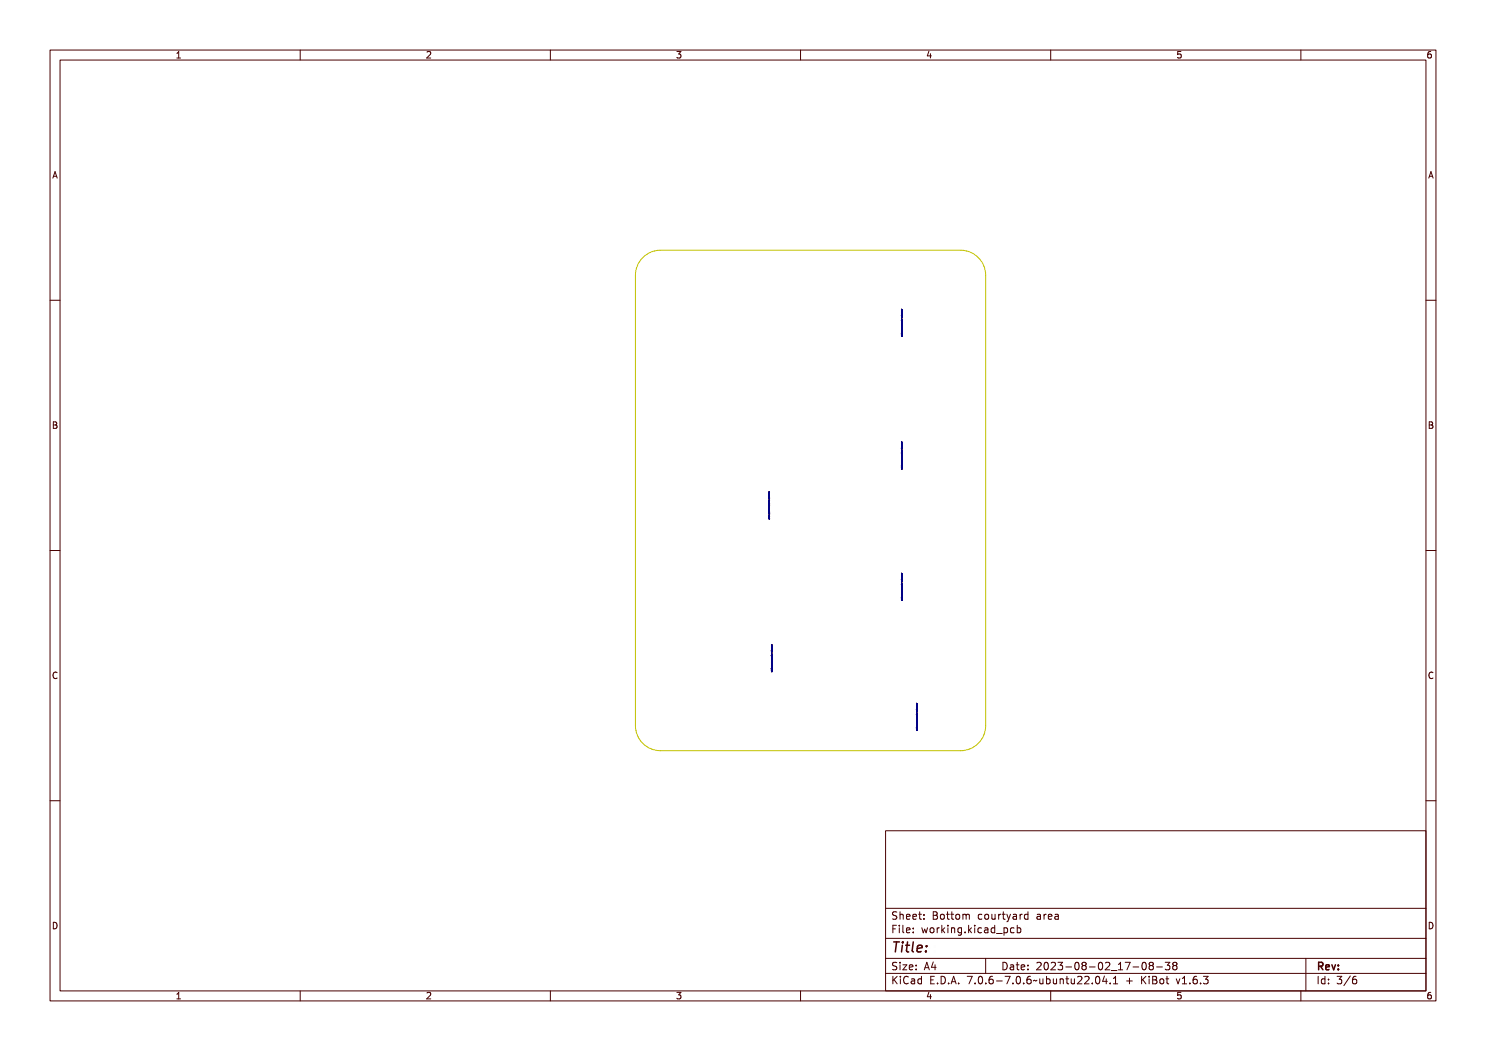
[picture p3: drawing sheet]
<svg xmlns="http://www.w3.org/2000/svg" width="297mm" height="210mm" viewBox="0 0 297 210" stroke-linecap="round" stroke-linejoin="round" font-family="sans-serif">
<defs><g id="words">
<text font-size="2.7" fill="#480000" x="178" y="190.3">Title:</text>
<g font-size="2" fill="#480000">
<text x="178" y="183.7">Sheet: Bottom courtyard area</text>
<text x="178" y="186.5">File: working.kicad_pcb</text>
<text x="178" y="193.9">Size: A4</text>
<text x="178" y="196.6">KiCad E.D.A. 7.0.6-7.0.6~ubuntu22.04.1 + KiBot v1.6.3</text>
<text x="200" y="193.9">Date: 2023-08-02_17-08-38</text>
<text x="263" y="196.6">Id: 3/6</text>
<text x="263" y="193.9">Rev:</text>
</g>
<g font-size="1.7" fill="#480000">
<text x="35" y="11.7">1</text>
<text x="85" y="11.7">2</text>
<text x="135" y="11.7">3</text>
<text x="185" y="11.7">4</text>
<text x="235" y="11.7">5</text>
<text x="285" y="11.7">6</text>
<text x="10.5" y="35.7">A</text>
<text x="285.5" y="35.7">A</text>
<text x="10.5" y="85.6">B</text>
<text x="285.5" y="85.6">B</text>
<text x="10.5" y="135.7">C</text>
<text x="285.5" y="135.7">C</text>
<text x="10.5" y="185.6">D</text>
<text x="285.5" y="185.6">D</text>
<text x="35" y="199.7">1</text>
<text x="85" y="199.7">2</text>
<text x="135" y="199.7">3</text>
<text x="185" y="199.7">4</text>
<text x="235" y="199.7">5</text>
<text x="285" y="199.7">6</text>
</g>
</g></defs>
<path d="M128.8 51.2a5 5 0 0 1 3.2-1.2h60a5 5 0 0 1 5 5v90a5 5 0 0 1-5 5h-60a5 5 0 0 1-5-5v-90a5 5 0 0 1 1.8-3.8z" fill="none" stroke="#c2c200" stroke-width=".2"/>
<g fill="none" stroke="#000084" stroke-width=".2">
<path d="M180.2 63.1h.1M180.2 66.6h.1M180.2 67h.1M180.2 64h.1M180.2 66.9h.1M180.2 63v.1M180.2 63h.1M180.2 66.8h.1M180.2 65.3h.1zM180.2 64.7l.1 .1zM180.2 64.3h.1M180.2 63.5h.1z"/>
<path d="M180.2 63.4h.1zM180.2 61.8l.1 .1zM180.2 67.2l.1 .1zM180.2 66l.1 .1zM180.2 65.9l.1 .1zM180.2 65.7l.1 .1zM180.2 63.6l.1 .1zM180.2 61.9h.1M180.2 62h.1M180.2 62.3h.1M180.2 62.4h.1M180.2 62.5h.1"/>
<path d="M180.2 62.7v.1M180.2 63.8h.1M180.2 64.2h.1M180.2 64.4h.1M180.2 64.6h.1M180.2 64.7v.1M180.2 64.8h.1M180.2 64.9h.1M180.2 65.1h.1M180.2 65.3h.1M180.2 65.4h.1M180.2 65.5h.1"/>
<path d="M180.2 65.8h.1M180.2 65.9v.1M180.2 66.1h.1M180.2 66.2h.1M180.2 66.4h.1M180.2 66.9v.1M180.2 67.1h.1M180.2 67.2h.1M180.2 66.8l.1 .1M180.2 66.8v.1M180.2 66.7h.1M180.2 66.5h.1"/>
<path d="M180.2 66h.1M180.2 65.8v.1M180.2 65.6h.1l-.1 .1M180.2 65.1l.1 .1M180.2 65h.1M180.2 64.9v.1M180.2 64.6v.1M180.2 64.1h.1M180.2 63.9h.1M180.2 63.5h.1l-.1 .1M180.2 63.4l.1 .1M180.2 63.4h.1"/>
<path d="M180.2 63.2h.1M180.2 62.9h.1M180.2 62.8h.1M180.2 62.6h.1M180.2 62.2h.1M180.2 61.8h.1M180.2 66.2l.1 .1zM180.2 65.9h.1M180.2 64.7h.1M180.2 63.7h.1M180.2 62.8l.1 .1M180.2 62.7h.1"/>
<path d="M180.2 66.2h.1zM180.2 63.6h.1M180.2 67.1v.1M180.2 64v.1M180.2 64.5l.1 .1zM180.2 62.3v.1M180.3 64.6h.1M180.2 66.9l.1 .1zM180.2 66.8h.1zM180.2 66.6l.1 .1zM180.2 64.2l.1 .1zM180.2 64.1l.1 .1z"/>
<path d="M180.2 63.1l.1 .1zM180.2 63l.1 .1zM180.2 62h.1zM180.2 66.5l.1 .1zM180.2 64l.1 .1zM180.2 62.9l.1 .1zM180.2 66.8l.1 .1zM180.3 65.6h.1M180.3 65.5h.1M180.2 65.1l.1 .1zM180.2 64.3l.1 .1zM180.2 63.9l.1 .1z"/>
<path d="M180.2 63.2l.1 .1zM180.2 62.7l.1 .1zM180.2 62.5l.1 .1zM180.2 62.3l.1 .1zM180.2 62.1l.1 .1zM180.2 63.5v.1M180.2 65.6v.1M180.3 65.4h.1M180.3 65.2h.1M180.2 65l.1 .1zM180.3 64.8h.1M180.3 64.4h.1"/>
<path d="M180.3 62.4h.1M180.3 62.2h.1M180.3 61.9h.1M180.3 66.6h.1M180.3 64.1h.1M180.3 63h.1M180.2 67l.1 .1zM180.3 67h.1M180.3 66.9h.1M180.3 64.2h.1M180.3 63.8h.1M180.3 66.5h.1"/>
<path d="M180.3 65.8h.1M180.3 65.3h.1M180.3 65.3h-.1M180.3 65.1h-.1M180.3 64.9h.1M180.3 64.7h.1M180.3 64.7l-.1 .1M180.3 64.3h.1M180.3 64.3h-.1M180.3 62.9h.1M180.3 62.4l-.1 .1M180.3 62.2l-.1 .1"/>
<path d="M180.3 62h-.1M180.3 67.1h.1M180.3 66.8h.1M180.3 65h.1M180.3 64v.1M180.3 63.2h.1M180.3 63.1h.1M180.3 62.6h.1M180.3 66h.1M180.3 65.1h.1M180.3 64h.1M180.3 63.9h-.1"/>
<path d="M180.3 62.8h.1M180.3 62.5h.1M180.3 62.3h.1M180.3 62h.1M180.3 62.1v.1M180.3 62.5v.1M180.3 62.7v.1M180.3 62.8v.1M180.3 63v.1M180.3 63.9h.1M180.3 64.7v.1M180.3 64.8v.1"/>
<path d="M180.3 66.4h.1M180.3 66.7h.1M180.3 66.9v.1M180.3 66.8h-.1M180.3 64.9v.1M180.3 62.9v.1M180.3 62.1h.1M180.3 66.2h.1M180.3 61.7h.1M180.3 67.2h.1M180.3 65.9h.1M180.3 66v.1"/>
<path d="M180.3 66.1h.1M153.7 99.6h.1M153.7 99.5h.1M153.7 99.9h.1zM153.7 98.3l.1 .1zM153.7 98.4h.1M153.7 98.5h.1M153.7 98.8h.1M153.7 98.9h.1M153.7 99h.1M153.7 99.2v.1M153.7 99.5v.1"/>
<path d="M153.7 100h.1l-.1 .1M153.7 99.9h.1M153.7 99.7h.1M153.7 99.4h.1M153.7 99.3h.1M153.7 99.1h.1M153.7 98.7h.1M153.7 98.3h.1M153.7 99.3v.1M153.7 99.2h.1M153.7 98.8v.1M153.7 98.7v.1"/>
<path d="M153.7 98.3v.1M153.7 100h.1M153.7 99.6l.1 .1zM153.7 99.5l.1 .1zM153.7 98.5h.1zM153.7 99.4l.1 .1zM153.7 99.7l.1 .1zM153.7 99.2l.1 .1zM153.7 99l.1 .1zM153.7 98.8l.1 .1zM153.7 98.6l.1 .1zM153.8 98.9h.1"/>
<path d="M153.8 98.7h.1M153.8 98.4h.1M153.8 99.5h.1M153.7 98.9v.1M153.8 98.9v.1M153.8 98.5h.1M153.8 99.7h.1M153.8 99.6h.1M153.8 99.1h.1M153.8 99.3h.1M153.8 99.2h.1M153.8 99h.1"/>
<path d="M153.8 98.7v.1M153.8 98.8v.1M153.8 98.8h.1M153.8 98.3v.1M153.8 98.6v.1M153.8 99v.1M153.8 99.2v.1M153.8 99.4h.1M153.8 99.5v.1M153.8 99.4v.1M153.8 98.6h.1M153.8 98.2h.1"/>
<path d="M180.2 90.5h.1M180.2 93.5h.1M180.2 89.5v.1M180.2 93.1h.1M180.2 93.4h.1M180.2 89.5h.1M180.2 93.3h.1M180.2 91.9l.1-.1zM180.2 91.2l.1 .1zM180.2 90.8h.1M180.2 90h.1zM180.2 89.9h.1z"/>
<path d="M180.2 89.6h.1M180.2 88.3l.1 .1zM180.2 93.7l.1 .1zM180.2 92.5l.1 .1zM180.2 92.4l.1 .1zM180.2 92.2l.1 .1zM180.2 90.1l.1 .1zM180.2 88.4h.1M180.2 88.5h.1M180.2 88.8h.1M180.2 88.9h.1M180.2 89h.1"/>
<path d="M180.2 89.2v.1M180.2 90.3h.1M180.2 90.7h.1M180.2 90.9h.1M180.2 91.1h.1M180.2 91.2v.1M180.2 91.3h.1M180.2 91.4h.1M180.2 91.6h.1M180.2 91.8h.1M180.2 91.9h.1M180.2 92h.1"/>
<path d="M180.2 92.3h.1M180.2 92.6h.1M180.2 92.7h.1M180.2 92.9h.1M180.2 93.4v.1M180.2 93.6h.1M180.2 93.7h.1M180.2 93.3l.1 .1M180.2 93.2h.1M180.2 93h.1M180.2 92.1h.1l-.1 .1M180.2 91.7h.1"/>
<path d="M180.2 91.5h.1M180.2 90.6h.1M180.2 90.4h.1M180.2 90h.1l-.1 .1M180.2 89.7h.1M180.2 89.4h.1M180.2 89.3h.1M180.2 89.1h.1M180.2 88.7h.1M180.2 88.3h.1M180.2 92.7l.1 .1zM180.2 93.5v.1"/>
<path d="M180.2 92.4h.1M180.2 91.6v.1M180.2 91.2h.1M180.2 90.2h.1M180.2 89.3l.1 .1M180.2 89.2h.1M180.2 88.7v.1M180.2 88.3v.1M180.2 92.7h.1zM180.2 90.1h.1M180.2 93.6v.1M180.2 90.5v.1"/>
<path d="M180.2 91l.1 .1zM180.2 88.8v.1M180.3 91.1h.1M180.2 93.4l.1 .1zM180.2 93.3h.1zM180.2 93.1l.1 .1zM180.2 90.7l.1 .1zM180.2 90.6l.1 .1zM180.2 89.6l.1 .1zM180.2 89.5l.1 .1zM180.2 88.5h.1zM180.2 93l.1 .1z"/>
<path d="M180.2 90.5l.1 .1zM180.2 89.4l.1 .1zM180.2 93.3l.1 .1zM180.3 92.1h.1M180.3 92h.1M180.2 91.6l.1 .1zM180.2 90.8l.1 .1zM180.2 90.4l.1 .1zM180.2 89.7l.1 .1zM180.2 89.2l.1 .1zM180.2 89l.1 .1zM180.2 88.8l.1 .1z"/>
<path d="M180.2 88.6l.1 .1zM180.2 90v.1M180.2 92.1v.1M180.3 91.9h.1M180.3 91.7h.1M180.2 91.5l.1 .1zM180.3 91.3h.1M180.3 90.9h.1M180.3 88.9h.1M180.3 88.7h.1M180.3 88.4h.1M180.3 93.1h.1"/>
<path d="M180.3 90.6h.1M180.3 89.5h.1M180.2 93.5l.1 .1zM180.2 92.5h.1M180.3 93.5h.1M180.3 93.4h.1M180.3 90.3h.1M180.3 89.3h.1M180.3 93h.1M180.3 92.3h.1M180.3 91.8h-.1M180.3 91.6l-.1 .1"/>
<path d="M180.3 91.4h.1M180.3 91.2l-.1 .1M180.3 90.8h-.1M180.3 89.4h.1M180.3 88.9l-.1 .1M180.3 88.7l-.1 .1M180.3 88.5h.1M180.3 88.5h-.1M180.3 93.6h.1M180.3 93.3h.1M180.3 92.4h.1M180.3 91.5h.1"/>
<path d="M180.3 91.2h.1M180.3 90.5v.1M180.3 89.7h.1M180.3 89.6h.1M180.3 89.1h.1M180.3 93.5v.1M180.3 92.5h.1M180.3 91.8h.1M180.3 91.6v.1M180.3 91.6h.1M180.3 90.8h.1M180.3 90.5h.1"/>
<path d="M180.3 90.4h.1M180.3 89.2h.1M180.3 89h.1M180.3 88.8h.1M180.3 88.7v.1M180.3 88.3v.1M180.3 88.6v.1M180.3 89v.1M180.3 89.2v.1M180.3 89.3v.1M180.3 89.5v.1M180.3 90.7h.1"/>
<path d="M180.3 91.2v.1M180.3 91.3v.1M180.3 92.9h.1M180.3 93.2h.1M180.3 93.4v.1M180.3 93.3l-.1 .1M180.3 88.6h.1M180.3 92.7h.1M180.3 88.2h.1M180.3 93.7h.1M180.3 92.5v.1M180.3 92.6h.1"/>
<path d="M180.3 92.5h-.1M180.3 93.6v.1M180.3 91.1h-.1M180.3 89.9h-.1l.1 .1M153.7 103.5h.1M153.7 100.5h.1M153.7 103.1h.1M153.7 103.4h.1M153.7 103.3h.1M153.7 101.8h.1zM153.7 101.2l.1 .1zM153.7 100.8h.1"/>
<path d="M153.7 100h.1zM153.7 103.7l.1 .1zM153.7 102.5l.1 .1zM153.7 102.4l.1 .1zM153.7 102.2l.1 .1zM153.7 100.1l.1 .1zM153.7 100.3h.1M153.7 100.7h.1M153.7 100.9h.1M153.7 101.1h.1M153.7 101.2v.1M153.7 101.3h.1"/>
<path d="M153.7 101.4h.1M153.7 101.6h.1M153.7 101.8h.1M153.7 101.9h.1M153.7 102h.1M153.7 102.3h.1M153.7 102.6h.1M153.7 102.7h.1M153.7 102.9h.1M153.7 103.4v.1M153.7 103.6h.1M153.7 103.7h.1"/>
<path d="M153.7 103.3l.1 .1M153.7 103.3v.1M153.7 103.2h.1M153.7 103h.1M153.7 102.3v.1M153.7 102.1h.1l-.1 .1M153.7 101.6l.1 .1M153.7 101.5h.1M153.7 100.6h.1M153.7 100.4h.1M153.7 102.7l.1 .1zM153.7 101.2h.1"/>
<path d="M153.7 100.2h.1M153.7 102.7h.1zM153.7 100.1h.1M153.7 103.6v.1M153.7 102.4h.1M153.7 101l.1 .1zM153.7 101.3l.1 .1M153.8 101.1h.1M153.7 102.5v.1M153.7 103.4l.1 .1zM153.7 103.3h.1zM153.7 103.1l.1 .1z"/>
<path d="M153.7 100.7l.1 .1zM153.7 100.6l.1 .1zM153.7 103l.1 .1zM153.7 100.5l.1 .1zM153.7 103.3l.1 .1zM153.8 102.1h.1M153.8 102h.1M153.7 101.6l.1 .1zM153.7 100.8l.1 .1zM153.7 100.4l.1 .1zM153.7 100v.1M153.7 102.1v.1"/>
<path d="M153.8 101.9h.1M153.8 101.7h.1M153.7 101.5l.1 .1zM153.8 101.3h.1M153.8 100.9h.1M153.8 103.1h.1M153.8 100.6h.1M153.7 103.5l.1 .1zM153.8 103.5h.1M153.8 103.4h.1M153.8 102.3h.1M153.8 102.4h-.1"/>
<path d="M153.8 101.8h.1M153.8 101.6h.1M153.8 101.4h-.1M153.8 101.4h.1M153.8 101.2h.1M153.8 100.8h.1M153.8 103.6h.1M153.8 103.3h.1M153.8 101.5h.1M153.8 100.5v.1M153.8 103.5v.1M153.8 103h.1"/>
<path d="M153.8 102.5h-.1M153.8 100.4h.1M153.8 100.5h.1M153.8 100.3h.1M153.8 100.7h.1M153.8 101.2v.1M153.8 103.2h.1M153.8 103.4v.1M153.8 103.3h-.1M153.8 101.4v.1M153.8 103.7h.1M153.8 102.7h.1"/>
<path d="M153.8 102.5v.1M153.8 102.5h.1M153.8 103.6v.1M153.8 102.6h.1M153.8 102.4h.1M153.8 102.3v.1M180.2 119.7h.1M180.2 115.8h.1M180.2 116.8h.1M180.2 119.6h.1M180.2 119.3v.1M180.2 119.3h.1"/>
<path d="M180.2 119.5h.1M180.2 118.1h.1zM180.2 117.5h.1zM180.2 117h.1M180.2 116.3h.1zM180.2 116.2h.1zM180.2 115.9h.1M180.2 114.5l.1 .1zM180.2 120h.1zM180.2 118.8h.1zM180.2 118.7h.1zM180.2 118.5l.1 .1z"/>
<path d="M180.2 116.4h.1zM180.2 114.6h.1M180.2 114.7h.1M180.2 115h.1M180.2 115.1h.1M180.2 115.2h.1M180.2 115.5v.1M180.2 116.5v.1M180.2 116.9v.1M180.2 117v.1M180.2 117.2h.1M180.2 117.4h.1"/>
<path d="M180.2 117.5h.1M180.2 117.6h.1M180.2 117.7h.1M180.2 117.9h.1M180.2 118v.1M180.2 118.1v.1M180.2 118.2v.1M180.2 118.6h.1M180.2 118.7h.1M180.2 118.8h.1M180.2 118.9h.1M180.2 119.1h.1"/>
<path d="M180.2 119.8h.1M180.2 119.9v.1M180.2 119.4h.1M180.2 119.2h.1M180.2 118.3l.1 .1h-.1M180.2 118.3h.1M180.2 118.2h.1M180.2 118.1h.1M180.2 117.9l.1 .1M180.2 117.8h.1M180.2 117.5v.1M180.2 117.1h.1"/>
<path d="M180.2 116.9h.1M180.2 116.7h.1M180.2 116.6h.1M180.2 116.2l.1 .1h-.1M180.2 116.2h.1M180.2 116.1h.1M180.2 116h.1M180.2 115.7h.1M180.2 115.6h.1M180.2 115.5h.1M180.2 115.3h.1M180.2 115.2v.1"/>
<path d="M180.2 114.9h.1M180.2 114.7v.1M180.2 119l.1 .1zM180.2 119.9h.1M180.2 118.8v.1M180.2 118h.1M180.2 117.8v.1M180.2 117.1v.1M180.2 116.5h.1M180.2 114.6v.1M180.2 114.5h.1M180.2 118.9h.1z"/>
<path d="M180.2 118.5h.1M180.2 116.4h.1M180.2 117.3h.1zM180.2 120h.1M180.2 114.8h.1M180.3 117.3h.1M180.2 118.5v.1M180.2 119.7h.1zM180.2 119.5h.1zM180.2 119.4h.1zM180.2 117h.1zM180.2 116.9h.1z"/>
<path d="M180.2 115.9h.1zM180.2 115.8h.1zM180.2 114.7l.1 .1zM180.2 119.3h.1zM180.2 116.8h.1zM180.2 115.7h.1zM180.2 119.6h.1zM180.3 118.4h.1M180.3 118.3h.1M180.2 117.9h.1zM180.2 117.1h.1zM180.2 116.7h.1z"/>
<path d="M180.2 115.9l.1 .1zM180.2 115.5h.1zM180.2 115.2l.1 .1zM180.2 115.1h.1zM180.2 114.8l.1 .1zM180.2 116.3h.1M180.2 118.3v.1M180.3 118.2h.1M180.3 118h.1M180.2 117.8h.1zM180.3 117.6h.1M180.3 117.2h.1"/>
<path d="M180.3 115.1h.1M180.3 114.9h.1M180.3 114.6h.1M180.3 119.4h.1M180.3 116.9h.1M180.3 115.8h.1M180.3 115.2h.1M180.3 115h.1M180.3 114.7h.1M180.2 119.8h.1zM180.2 118.5l.1 .1M180.3 119.8h.1"/>
<path d="M180.3 119.7h.1M180.3 117h.1M180.3 116.6h.1M180.3 115.5h.1M180.3 118l-.1 .1M180.3 117.8h.1M180.3 117.8l-.1 .1M180.3 117.5h-.1M180.3 117l-.1 .1M180.3 115h-.1M180.3 114.7l-.1 .1M180.3 119.5h.1"/>
<path d="M180.3 117.4h.1M180.3 116h.1M180.3 115.3h.1M180.3 114.6v.1M180.3 118.6h.1M180.3 119.3h.1M180.3 118.8h.1M180.3 118.1h.1M180.3 117.9h-.1M180.3 117.8v.1M180.3 117.5h.1M180.3 117.1h.1"/>
<path d="M180.3 116.8h.1M180.3 116.5h.1M180.3 115.7h.1M180.3 114.8h.1M180.3 114.8v.1M180.3 115.6h.1M180.3 115.9h.1M180.3 116.5v.1M180.3 116.6v.1M180.3 116.9v.1M180.3 117v.1M180.3 117.7h.1"/>
<path d="M180.3 117.7v.1M180.3 117.9h.1M180.3 118v.1M180.3 118.1v.1M180.3 118.2v.1M180.3 119.1v.1M180.3 119.2h.1M180.3 119.3v.1M180.3 119.6h-.1M180.3 119.2v.1M180.3 115.9v.1M180.3 115.2v.1"/>
<path d="M180.3 114.7v.1M180.3 118.9h.1M180.3 114.5h.1M180.3 120h.1M180.3 118.7h.1M180.3 119h.1M180.3 118.8v.1M180.3 117.1v.1M180.3 119.9v.1M180.3 118.9v.1M180.3 119.9h.1M180.3 114.6h-.1"/>
<path d="M154.2 134h.1M154.2 130.1h.1M154.2 131h.1M154.2 133.6h.1M154.2 133.9h.1M154.2 130h.1M154.2 133.8h.1M154.2 132.3h.1zM154.2 131.7l.1 .1zM154.2 131.3h.1M154.2 130.5h.1zM154.2 130.4h.1z"/>
<path d="M154.2 128.8l.1 .1zM154.2 134.2l.1 .1zM154.2 133l.1 .1zM154.2 132.9l.1 .1zM154.2 132.7l.1 .1zM154.2 130.6l.1 .1zM154.2 128.9h.1M154.2 129h.1M154.2 129.3h.1M154.2 129.4h.1M154.2 129.5h.1M154.2 129.7v.1"/>
<path d="M154.2 130v.1M154.2 130.8h.1M154.2 131.2h.1M154.2 131.4h.1M154.2 131.6h.1M154.2 131.7v.1M154.2 131.8h.1M154.2 131.9h.1M154.2 132.1h.1M154.2 132.3h.1M154.2 132.4h.1M154.2 132.5h.1"/>
<path d="M154.2 132.8h.1M154.2 132.9v.1M154.2 133.1h.1M154.2 133.2h.1M154.2 133.4h.1M154.2 133.9v.1M154.2 134.1h.1M154.2 134.2h.1M154.2 133.8l.1 .1M154.2 133.8v.1M154.2 133.7h.1M154.2 133.5h.1"/>
<path d="M154.2 133h.1M154.2 132.6h.1l-.1 .1M154.2 132.1v.1M154.2 132h.1M154.2 131.9v.1M154.2 131.6v.1M154.2 131.1h.1M154.2 130.9h.1M154.2 130.5h.1l-.1 .1M154.2 130.4h.1M154.2 130.2h.1M154.2 129.9h.1"/>
<path d="M154.2 129.8h.1M154.2 129.6h.1M154.2 129.2h.1M154.2 128.8h.1M154.2 133.2l.1 .1zM154.2 132.2h.1M154.2 131.7h.1M154.2 130.7h.1M154.2 130.4v.1M154.2 129.8v.1M154.2 129.7h.1M154.2 133.2h.1z"/>
<path d="M154.2 130.6h.1M154.2 134.1v.1M154.2 132.9h.1M154.2 131.5l.1 .1zM154.2 130.5h.1M154.3 131.6h.1M154.2 133.9l.1 .1zM154.2 133.8h.1zM154.2 133.6l.1 .1zM154.2 131.2l.1 .1zM154.2 131.1l.1 .1zM154.2 130.1l.1 .1z"/>
<path d="M154.2 130l.1 .1zM154.2 129h.1zM154.2 133.5l.1 .1zM154.2 131l.1 .1zM154.2 129.9l.1 .1zM154.2 133.8l.1 .1zM154.3 132.6h.1M154.3 132.5h.1M154.2 132.1l.1 .1zM154.2 131.3l.1 .1zM154.2 130.9l.1 .1zM154.2 130.2l.1 .1z"/>
<path d="M154.2 129.7l.1 .1zM154.2 129.5l.1 .1zM154.2 129.3l.1 .1zM154.2 129.1l.1 .1zM154.2 130.5v.1M154.2 132.6v.1M154.3 132.4h.1M154.3 132.2h.1M154.2 132l.1 .1zM154.3 131.8h.1M154.3 131.4h.1M154.3 129.4h.1"/>
<path d="M154.3 129.2h.1M154.3 128.9h.1M154.3 133.6h.1M154.3 131.1h.1M154.3 130h.1M154.2 134l.1 .1zM154.2 129.4v.1M154.2 129.2v.1M154.3 133.9h.1M154.3 132.3h.1M154.3 132.1h.1M154.3 131.9h.1"/>
<path d="M154.3 131.7h.1M154.3 131.3h.1M154.3 129.4v.1M154.3 129h.1M154.3 130.1h.1M154.3 132.8h.1M154.3 134.1h.1M154.3 133.8h.1M154.3 132.9h.1M154.3 132h.1M154.3 131v.1M154.3 130.2h.1"/>
<path d="M154.3 129.6h.1M154.3 133.5h.1M154.3 133h-.1M154.3 131.2h.1M154.3 130.9h.1M154.3 130.8h.1M154.3 129.9h.1M154.3 129.8h.1M154.3 129.7h.1M154.3 129.5h.1M154.3 129.3h.1M154.3 129.1v.1"/>
<path d="M154.3 129.5v.1M154.3 129.7v.1M154.3 129.8l-.1 .1M154.3 130v.1M154.3 131h.1M154.3 131.7v.1M154.3 131.8h-.1M154.3 131.9v.1M154.3 133.4h-.1M154.3 133.7h.1M154.3 133.9v.1M154.3 133.8h-.1"/>
<path d="M154.3 133.7v.1M154.3 131.6v.1M154.3 129.9v.1M154.3 129.1h.1M154.3 128.7h.1M154.3 134.2h.1M154.3 133h.1M154.3 133.1h.1M154.3 133.2h.1M154.3 132.8v.1M183.2 145.7h.1M183.2 141.8h.1"/>
<path d="M183.2 145.3v.1M183.2 145.6h.1M183.2 145.3h.1M183.2 142.8h.1M183.2 142.7h.1M183.2 142.7v.1M183.2 145.5h.1M183.2 144.1h.1zM183.2 143.5h.1zM183.2 143h.1M183.2 142.3h.1zM183.2 142.2h.1z"/>
<path d="M183.2 141.9h.1M183.2 140.5l.1 .1zM183.2 146h.1zM183.2 144.8h.1zM183.2 144.7h.1zM183.2 144.5l.1 .1zM183.2 142.4h.1zM183.2 140.6h.1M183.2 140.7h.1M183.2 141h.1M183.2 141.1h.1M183.2 141.2h.1"/>
<path d="M183.2 141.5v.1M183.2 142.5v.1M183.2 142.9v.1M183.2 143v.1M183.2 143.2h.1M183.2 143.4h.1M183.2 143.5h.1M183.2 143.6h.1M183.2 143.7h.1M183.2 143.9h.1M183.2 144v.1M183.2 144.1v.1"/>
<path d="M183.2 144.2v.1M183.2 144.6h.1M183.2 144.7h.1M183.2 144.8h.1M183.2 144.9h.1M183.2 145.1h.1M183.2 145.8h.1M183.2 145.9h.1M183.2 145.9v.1M183.2 145.4h.1M183.2 145.2h.1M183.2 144.3l.1 .1h-.1"/>
<path d="M183.2 144.3h.1M183.2 143.9v.1M183.2 142.9h.1M183.2 142.6h.1M183.2 142.2l.1 .1h-.1M183.2 142.2h.1M183.2 142.1h.1M183.2 142h.1M183.2 141.7h.1M183.2 141.6h.1M183.2 141.5h.1M183.2 141.3h.1"/>
<path d="M183.2 141.2v.1M183.2 140.9h.1M183.2 140.7v.1M183.2 145h.1zM183.2 146h.1M183.2 144.1h.1M183.2 144.2h.1M183.2 144h.1M183.2 143.8v.1M183.2 143.1h.1M183.2 142.5h.1M183.2 140.8h.1"/>
<path d="M183.2 140.5h.1M183.2 144.9h.1zM183.2 144.5h.1M183.2 142.4h.1M183.2 144.8v.1M183.2 140.6v.1M183.2 143.3h.1zM183.2 143.1v.1M183.3 143.3h.1M183.2 144.5v.1M183.2 145.7h.1zM183.2 145.5h.1z"/>
<path d="M183.2 145.4h.1zM183.2 143h.1zM183.2 142.9h.1zM183.2 141.9h.1zM183.2 141.8h.1zM183.2 140.7l.1 .1zM183.2 145.3h.1zM183.2 142.8h.1zM183.2 141.7h.1zM183.2 145.6h.1zM183.3 144.4h.1M183.3 144.3h.1"/>
<path d="M183.2 143.9h.1zM183.2 143.1h.1zM183.2 142.7h.1zM183.2 141.9l.1 .1zM183.2 141.5h.1zM183.2 141.2l.1 .1zM183.2 141.1h.1zM183.2 140.8l.1 .1zM183.2 142.3h.1M183.2 144.3v.1M183.3 144.2h.1M183.3 144h.1"/>
<path d="M183.2 143.8h.1zM183.3 143.6h.1M183.3 143.2h.1M183.3 141.1h.1M183.3 140.9h.1M183.3 140.6h.1M183.3 145.4h.1M183.3 142.9h.1M183.3 141.8h.1M183.3 141.2h.1M183.3 141h.1M183.3 140.7h.1"/>
<path d="M183.2 145.8h.1zM183.2 144.5l.1 .1M183.3 141.5h.1M183.3 145.2h.1M183.3 144.6h.1M183.3 144l-.1 .1M183.3 143.8l-.1 .1M183.3 143.7h.1M183.3 143.5h.1M183.3 143.5h-.1M183.3 143h.1M183.3 143l-.1 .1"/>
<path d="M183.3 141.7h.1M183.3 141.2l-.1 .1M183.3 141h-.1M183.3 140.7l-.1 .1M183.3 145.8h.1M183.3 145.7h.1M183.3 143.8h-.1M183.3 143.4h.1M183.3 142.8h.1M183.3 140.6v.1M183.3 144.8h.1M183.3 144.1h.1"/>
<path d="M183.3 143.9h.1M183.3 143.8v.1M183.3 142.7v.1M183.3 142.7h-.1M183.3 142.5h.1M183.3 141.3h.1M183.3 140.8h.1M183.3 141.6h.1M183.3 141.9h.1M183.3 142.5v.1M183.3 142.6v.1M183.3 142.9v.1"/>
<path d="M183.3 143v.1M183.3 143.7v.1M183.3 144v.1M183.3 144.1v.1M183.3 144.2v.1M183.3 145.1v.1M183.3 145.3v.1M183.3 145.5h.1M183.3 145.6h-.1M183.3 145.2v.1M183.3 140.8v.1M183.3 144.9h.1"/>
<path d="M183.3 142.6h.1M183.3 140.5h.1M183.3 146h.1M183.3 144.7h.1M183.3 143.1h.1M183.3 143.1v.1M183.3 144.8v.1M183.3 145.9h.1M183.3 145h.1M183.3 145.9v.1M183.3 144.9v.1"/>
<circle cx="180.2" cy="66.2" r=".06"/>
<circle cx="180.3" cy="66.2" r=".01"/>
<circle cx="180.3" cy="67.2" r=".03"/>
<circle cx="180.3" cy="67.2" r=".05"/>
<circle cx="180.3" cy="67.1" r=".03"/>
<circle cx="180.3" cy="61.8" r=".03"/>
<circle cx="180.3" cy="64.7" r=".03"/>
<circle cx="180.3" cy="66" r=".03"/>
<circle cx="180.3" cy="65.1" r=".02"/>
<circle cx="153.8" cy="98.3" r=".03"/>
<circle cx="180.2" cy="92.7" r=".06"/>
<circle cx="180.3" cy="92.7" r=".01"/>
<circle cx="180.3" cy="93.7" r=".03"/>
<circle cx="180.3" cy="93.7" r=".05"/>
<circle cx="180.3" cy="93.6" r=".03"/>
<circle cx="180.3" cy="91.2" r=".03"/>
<circle cx="180.3" cy="88.3" r=".03"/>
<circle cx="180.3" cy="92.5" r=".03"/>
<circle cx="180.3" cy="91.6" r=".02"/>
<circle cx="153.7" cy="102.7" r=".06"/>
<circle cx="153.8" cy="102.7" r=".01"/>
<circle cx="153.8" cy="103.7" r=".03"/>
<circle cx="153.8" cy="103.7" r=".05"/>
<circle cx="153.8" cy="103.6" r=".03"/>
<circle cx="153.8" cy="101.2" r=".03"/>
<circle cx="153.8" cy="102.5" r=".03"/>
<circle cx="153.8" cy="101.6" r=".02"/>
<circle cx="180.2" cy="118.9" r=".06"/>
<circle cx="180.3" cy="118.9" r=".01"/>
<circle cx="180.3" cy="119.9" r=".03"/>
<circle cx="180.3" cy="119.9" r=".05"/>
<circle cx="180.3" cy="119.8" r=".03"/>
<circle cx="180.3" cy="117.5" r=".03"/>
<circle cx="180.3" cy="114.6" r=".03"/>
<circle cx="180.3" cy="118.7" r=".03"/>
<circle cx="180.3" cy="117.8" r=".02"/>
<circle cx="154.2" cy="133.2" r=".06"/>
<circle cx="154.3" cy="133.2" r=".01"/>
<circle cx="154.3" cy="134.2" r=".03"/>
<circle cx="154.3" cy="134.2" r=".05"/>
<circle cx="154.3" cy="134.1" r=".03"/>
<circle cx="154.3" cy="128.8" r=".03"/>
<circle cx="154.3" cy="131.7" r=".03"/>
<circle cx="154.3" cy="133" r=".03"/>
<circle cx="154.3" cy="132.1" r=".02"/>
<circle cx="183.2" cy="144.9" r=".06"/>
<circle cx="183.3" cy="144.9" r=".01"/>
<circle cx="183.3" cy="145.9" r=".03"/>
<circle cx="183.3" cy="145.9" r=".05"/>
<circle cx="183.3" cy="145.8" r=".03"/>
<circle cx="183.3" cy="143.5" r=".03"/>
<circle cx="183.3" cy="140.6" r=".03"/>
<circle cx="183.3" cy="144.7" r=".03"/>
<circle cx="183.3" cy="143.8" r=".02"/>
</g>
<g fill="none" stroke="#480000" stroke-width=".2">
<path d="M10 10h277v190h-277zM12 12h273v186h-273zM60 10v2M110 10v2M160 10v2M210 10v2M260 10v2M10 60h2M285 60h2M10 110h2M285 110h2M10 160h2"/>
<path d="M285 160h2M177 166h108v32h-108zM60 198v2M110 198v2M160 198v2M177 181.5h108M177 187.5h108M177 191.5h108M177 194.5h108M178.1 195.2h.2v.6l.6-.6h.3l-.6 .6 .6 .8h-.2l-.5-.7-.2 .2v.5h-.2zM178.2 185h.9v.2h-.7v.4h.6v.2h-.6v.7h-.2zM178.3 182.4l.5-.1h.2v.2a.31 .31 0 0 0-.5-.1 .31 .31 0 0 0 0 .5 .5 .5 0 0 1 .6 .6 .5 .5 0 0 1-.8 .2l-.1-.2a.34 .34 0 0 0 .4 .1 .34 .34 0 0 0 .1-.5 .47 .47 0 0 1-.5-.2 .47 .47 0 0 1 .1-.5z"/>
<path d="M178.3 192.5l.5-.1h.2v.2a.31 .31 0 0 0-.5-.1 .31 .31 0 0 0 0 .5 .5 .5 0 0 1 .6 .6 .5 .5 0 0 1-.8 .2l-.1-.2a.34 .34 0 0 0 .4 .1 .34 .34 0 0 0 .1-.5 .47 .47 0 0 1-.5-.2 .47 .47 0 0 1 .1-.5zM179.4 182.2h.2v.6a.35 .35 0 0 1 .4-.1 .35 .35 0 0 1 .2 .4v.6h-.2v-.8h-.4v.8h-.2zM179.5 185.4h.4v.9h.4v.2h-.9v-.2h.3v-.8h-.2zM179.5 192.8h.4v.9h.4v.1h-.9v-.1h.3v-.8h-.2zM179.5 195.6h.4v.9h.4v.1h-.9v-.1h.3v-.8h-.2zM179.7 184.9h.2v.3h-.2zM179.7 192.3h.2v.3h-.2zM179.7 195.1h.2v.3h-.2zM180.6 184.9h.4v1.3l.4 .1v.2l-.5-.2v-1.2h-.3zM180.6 192.8h.8l-.6 .9h.6v.1h-.8l.6-.9h-.6zM180.7 182.8l.1-.1a.49 .49 0 0 1 .5 0 .49 .49 0 0 1 .2 .5h-.8a.42 .42 0 0 0 .3 .4 .42 .42 0 0 0 .4-.1 .47 .47 0 0 1-.4 .3 .47 .47 0 0 1-.4-.3zM180.7 195.4a.4 .4 0 0 1 .4-.3 .4 .4 0 0 1 .4 .3 .56 .56 0 0 0-.8 .4 .56 .56 0 0 0 .5 .7l.3-.1a.43 .43 0 0 1-.5 .3 .43 .43 0 0 1-.4-.4v-.6z"/>
<path d="M180.8 182.9l.4-.1 .1 .3h-.6zM181.8 195.6l.3-.1a.43 .43 0 0 1 .5 .5v.6h-.1v-.1a.38 .38 0 0 1-.5 .2 .38 .38 0 0 1-.2-.5 .38 .38 0 0 1 .4-.2h.3a.35 .35 0 0 0-.3-.4 .35 .35 0 0 0-.4 .2zM181.9 182.8l.1-.1a.49 .49 0 0 1 .5 0 .49 .49 0 0 1 .2 .5h-.8a.42 .42 0 0 0 .3 .4 .42 .42 0 0 0 .5-.1 .47 .47 0 0 1-.5 .3 .47 .47 0 0 1-.4-.3zM181.9 185.5l.1-.1a.49 .49 0 0 1 .5 0 .49 .49 0 0 1 .2 .5h-.8a.42 .42 0 0 0 .3 .4 .42 .42 0 0 0 .5-.1 .47 .47 0 0 1-.5 .3 .47 .47 0 0 1-.4-.3zM181.9 192.9l.1-.1a.49 .49 0 0 1 .5 0 .49 .49 0 0 1 .2 .5h-.8a.42 .42 0 0 0 .3 .4 .42 .42 0 0 0 .5-.1 .47 .47 0 0 1-.5 .3 .47 .47 0 0 1-.4-.3zM182 196.2l.5-.1a.31 .31 0 0 1-.2 .4 .31 .31 0 0 1-.4-.1zM182 182.9l.4-.1 .1 .3h-.6zM182 185.6l.4-.1 .1 .3h-.6zM182 193l.4-.1 .1 .3h-.6zM183 195.7l.4-.2 .2 .2v-.6h.2v1.5h-.2v-.1a.42 .42 0 0 1-.5 .1 .42 .42 0 0 1-.2-.5zM183.2 195.8l.1-.1a.4 .4 0 0 1 .3 .4 .4 .4 0 0 1-.3 .4l-.2-.2zM183.2 182.3h.2v.4h.4v.1h-.4v.7l.4 .1v.1h-.4l-.1-.1-.1-.8h-.3v-.1h.3z"/>
<path d="M183.3 185.4h.2v.3h-.2zM183.3 186.2h.2v.3h-.2zM183.3 192.8h.2v.3h-.2zM183.3 193.6h.2v.2h-.2zM184.5 182.7h.2v.3h-.2zM184.5 183.5h.2v.2h-.2zM185.2 185.4h.2l.2 .8 .1-.5h.2l.2 .5 .1-.8h.2l-.2 1.1h-.2l-.2-.7-.2 .7h-.1zM185.4 195.2h.9v.2h-.7v.4h.6v.2h-.6v.5h.7v.1h-.9zM185.7 192.4h.2l.5 1.4h-.2l-.1-.3h-.5l-.1 .3h-.2zM185.8 192.6l.2 .7h-.4zM186.6 182.3h.4a.35 .35 0 0 1 .5 .2 .35 .35 0 0 1-.3 .5 .41 .41 0 0 1 .3 .5 .41 .41 0 0 1-.5 .2h-.4zM186.8 183.1h.2a.27 .27 0 0 1 .3 .2 .27 .27 0 0 1-.3 .3h-.2z"/>
<path d="M186.8 182.5h.2a.23 .23 0 0 1 .3 .2 .23 .23 0 0 1-.3 .2h-.2zM186.8 185.6l.1-.1a.39 .39 0 0 1 .4 .4 .39 .39 0 0 1-.4 .4l-.1-.2zM186.9 196.4h.2v.2h-.2zM187.1 192.4h.2v.9h.2v.2h-.2v.3h-.2v-.3h-.6zM187.1 192.6v.7h-.4zM187.8 195.2a.76 .76 0 0 1 .9 .7 .76 .76 0 0 1-.9 .7zM188 195.4a.57 .57 0 0 1 .5 .5 .57 .57 0 0 1-.5 .6zM188 185.4h.2v.2v-.1a.29 .29 0 0 1 .3-.2 .29 .29 0 0 1 .3 .3 .37 .37 0 0 0-.5-.1 .37 .37 0 0 0-.1 .4v.6h-.2zM188 182.9l.1-.1a.39 .39 0 0 1 .4 .4 .39 .39 0 0 1-.4 .4l-.1-.2zM189.1 184.9h.1v.9l.5-.4h.2l-.4 .4 .5 .7h-.2l-.4-.6-.2 .1v.5h-.1zM189.2 182.3h.2v.4h.4v.1h-.4v.7l.4 .1v.1h-.4l-.1-.1-.1-.8h-.2v-.1h.2zM189.3 196.4h.3v.2h-.3z"/>
<path d="M190.3 185.4h.4v.9h.4v.2h-.9v-.2h.4v-.8h-.3zM190.5 182.3h.1v.4h.4v.1h-.4v.7l.4 .1v.1h-.4l-.1-.1v-.8h-.3v-.1h.3zM190.5 195.2h.3l.4 1.4h-.2l-.1-.3h-.5l-.1 .3h-.2zM190.6 184.9h.1v.3h-.1zM190.6 195.4l.2 .7h-.4zM191.4 185.4h.2v.1a.35 .35 0 0 1 .4-.1 .35 .35 0 0 1 .3 .4v.7h-.2l-.1-.9h-.3l-.1 .9h-.2zM191.6 182.9l.1-.1a.39 .39 0 0 1 .4 .4 .39 .39 0 0 1-.4 .4l-.1-.2zM191.7 196.4h.3v.2h-.3zM192.5 182.7l.6 .1 .3-.1 .1 1h-.1l-.1-.9-.2 .1v.8h-.1l-.2-.9-.1 .9h-.2zM192.7 185.5l.3-.2 .3 .2v-.1h.2v1a.53 .53 0 0 1-.8 .4v-.2a.36 .36 0 0 0 .4 .1 .36 .36 0 0 0 .2-.4l-.1 .1a.53 .53 0 0 1-.7-.3 .53 .53 0 0 1 .2-.6zM192.8 185.6l.1-.1a.39 .39 0 0 1 .4 .4 .39 .39 0 0 1-.4 .4l-.1-.2zM193.8 195.2h.9l-.5 1.4h-.2l.5-1.2h-.7z"/>
<path d="M194.1 186.2h.3v.3h-.3zM195.1 184.9h.2v.9l.4-.4h.3l-.5 .4 .5 .7h-.2l-.4-.6-.1 .1v.5h-.2zM195.2 182.8a.39 .39 0 0 1 .4-.2 .39 .39 0 0 1 .3 .3 .4 .4 0 0 0-.6 0 .4 .4 0 0 0 0 .6 .4 .4 0 0 0 .6 0 .45 .45 0 0 1-.6 .3 .45 .45 0 0 1-.3-.6zM195.3 196.4h.3v.2h-.3zM196.3 185.4h.5v.9h.3v.2h-.9v-.2h.4v-.8h-.3zM196.3 195.4a.57 .57 0 0 1 .7 0 .57 .57 0 0 1 .1 .8 .5 .5 0 0 1-.6 .5 .5 .5 0 0 1-.3-.8zM196.4 182.9l.1-.1a.39 .39 0 0 1 .4 .4 .39 .39 0 0 1-.4 .4l-.1-.2zM196.5 195.4a.61 .61 0 0 1 .4 1l-.1 .1a.61 .61 0 0 1-.4-1zM196.6 184.9h.2v.3h-.2zM197 191.5v3M197.4 182.7h.2v.8l.2 .1 .3-.2v-.7h.2v1h-.2v-.1a.35 .35 0 0 1-.4 .2 .35 .35 0 0 1-.3-.5zM197.6 185.5a.39 .39 0 0 1 .4-.2 .39 .39 0 0 1 .3 .3 .4 .4 0 0 0-.6 0 .4 .4 0 0 0 0 .6 .4 .4 0 0 0 .6 0 .45 .45 0 0 1-.6 .3 .45 .45 0 0 1-.3-.6z"/>
<path d="M197.7 196.4h.3v.2h-.3zM198.7 185.4l.2-.1a.43 .43 0 0 1 .6 .5v.7h-.2v-.2a.38 .38 0 0 1-.5 .2 .38 .38 0 0 1-.2-.5 .38 .38 0 0 1 .5-.2h.2a.35 .35 0 0 0-.3-.4 .35 .35 0 0 0-.3 .2zM198.7 195.4a.38 .38 0 0 1 .4-.3 .38 .38 0 0 1 .3 .3 .43 .43 0 0 0-.5 0 .43 .43 0 0 0-.1 .5 .46 .46 0 0 1 .7 .1 .46 .46 0 0 1-.2 .6 .46 .46 0 0 1-.7-.2zM198.8 182.7h.2v.2v-.1a.29 .29 0 0 1 .4-.2 .29 .29 0 0 1 .2 .3 .37 .37 0 0 0-.4-.1 .37 .37 0 0 0-.2 .4v.5h-.2zM198.8 186l.5-.1a.31 .31 0 0 1-.1 .4 .31 .31 0 0 1-.4-.1zM199.9 185.5l.3-.2 .3 .2v-.6h.2v1.6h-.2v-.2a.42 .42 0 0 1-.5 .1 .42 .42 0 0 1-.2-.5zM200 196h.5v.2h-.5zM200 185.6l.1-.1a.39 .39 0 0 1 .4 .4 .39 .39 0 0 1-.4 .4l-.1-.2zM200.1 182.3h.2v.4h.4v.1h-.4v.7l.4 .1v.1h-.4l-.2-.1v-.8h-.3v-.1h.3zM200.1 192.4a.76 .76 0 0 1 1 .7 .76 .76 0 0 1-1 .7zM200.3 192.6a.57 .57 0 0 1 .6 .5 .57 .57 0 0 1-.6 .6zM200.9 186.8l1.2 .1z"/>
<path d="M201 182.7h.2l.3 .8 .3-.8h.2l-.3 .7a.68 .68 0 0 1-.7 .8l.4-.5zM201 195.2h.9l-.5 1.4h-.2l.5-1.2h-.7zM201.4 192.8l.3-.1a.43 .43 0 0 1 .5 .5v.6h-.1v-.1a.38 .38 0 0 1-.5 .2 .38 .38 0 0 1-.2-.5 .38 .38 0 0 1 .4-.2h.3a.35 .35 0 0 0-.3-.4 .35 .35 0 0 0-.4 .2zM201.6 193.4l.5-.1a.31 .31 0 0 1-.2 .4 .31 .31 0 0 1-.4-.1zM202.2 185.4h.2v.1a.53 .53 0 0 1 .8 .3 .53 .53 0 0 1-.6 .7l-.2-.2v.6h-.2zM202.3 182.7l.3-.1a.43 .43 0 0 1 .5 .5v.6h-.2v-.1a.38 .38 0 0 1-.5 .2 .38 .38 0 0 1-.2-.5 .38 .38 0 0 1 .5-.2h.2a.35 .35 0 0 0-.2-.4 .35 .35 0 0 0-.4 .2zM202.4 183.3l.5-.1a.31 .31 0 0 1-.1 .4 .31 .31 0 0 1-.4-.1zM202.5 185.6l.1-.1a.4 .4 0 0 1 .4 .4 .4 .4 0 0 1-.4 .4l-.2-.2zM202.5 196.4h.3v.2h-.3zM202.8 192.4h.2v.4h.4v.1h-.4v.7l.4 .1v.1h-.4l-.2-.1v-.8h-.3v-.1h.3zM203.5 195.4a.57 .57 0 0 1 .8 0 .57 .57 0 0 1 0 .8 .5 .5 0 0 1-.6 .5 .5 .5 0 0 1-.3-.8zM203.6 185.5a.39 .39 0 0 1 .4-.2 .39 .39 0 0 1 .3 .3 .4 .4 0 0 0-.5 0 .4 .4 0 0 0 0 .6 .4 .4 0 0 0 .5 0 .45 .45 0 0 1-.6 .3 .45 .45 0 0 1-.2-.6z"/>
<path d="M203.6 182.7h.2v.2l.1-.1a.29 .29 0 0 1 .3-.2 .29 .29 0 0 1 .2 .3 .37 .37 0 0 0-.4-.1 .37 .37 0 0 0-.2 .4v.5h-.2zM203.7 195.4a.61 .61 0 0 1 .4 1l-.1 .1a.61 .61 0 0 1-.3-1zM203.9 192.9l.1-.1a.49 .49 0 0 1 .5 0 .49 .49 0 0 1 .2 .5h-.8a.42 .42 0 0 0 .3 .4 .42 .42 0 0 0 .5-.1 .47 .47 0 0 1-.5 .3 .47 .47 0 0 1-.4-.3zM204 193l.4-.1 .1 .3h-.6zM204.7 184.9h.1v.6a.53 .53 0 0 1 .8 .3 .53 .53 0 0 1-.6 .7l-.2-.2v.2h-.1zM204.7 182.8l.3-.2 .3 .2v-.6h.2v1.5h-.2v-.1a.42 .42 0 0 1-.5 .1 .42 .42 0 0 1-.2-.5zM204.8 182.9l.1-.1a.4 .4 0 0 1 .4 .4 .4 .4 0 0 1-.4 .4l-.1-.2zM204.9 185.6l.1-.1a.39 .39 0 0 1 .4 .4 .39 .39 0 0 1-.4 .4l-.1-.2zM204.9 196.4h.3v.2h-.3zM205.3 192.8h.2v.3h-.2zM205.3 193.6h.2v.2h-.2zM205.9 195.4a.38 .38 0 0 1 .4-.3 .38 .38 0 0 1 .3 .3 .43 .43 0 0 0-.5 0 .43 .43 0 0 0-.1 .5 .46 .46 0 0 1 .7 .1 .46 .46 0 0 1-.2 .6 .46 .46 0 0 1-.6-.2z"/>
<path d="M207 196l1-.1a.49 .49 0 0 1-.8 .1l-.2 .2zM207.1 182.7l.3-.1a.43 .43 0 0 1 .5 .5v.6h-.2v-.1a.38 .38 0 0 1-.5 .2 .38 .38 0 0 1-.2-.5 .38 .38 0 0 1 .5-.2h.2a.35 .35 0 0 0-.2-.4 .35 .35 0 0 0-.4 .2zM207.3 183.3l.4-.1a.31 .31 0 0 1-.1 .4 .31 .31 0 0 1-.4-.1zM207.4 192.5a.53 .53 0 0 1 .8 .1 .53 .53 0 0 1-.3 .7l-.3 .4h.7v.1h-.9l.3-.5a.4 .4 0 0 0 .3-.4 .4 .4 0 0 0-.3-.4l-.3 .2zM208.3 195.6h.1l.1 .8 .2 .1 .2-.2v-.7h.2v1h-.2v-.1a.35 .35 0 0 1-.4 .2 .35 .35 0 0 1-.2-.5zM208.4 182.7h.2v.2l.1-.1a.29 .29 0 0 1 .3-.2 .29 .29 0 0 1 .2 .3 .37 .37 0 0 0-.4-.1 .37 .37 0 0 0-.2 .4v.5h-.2zM208.7 192.6a.57 .57 0 0 1 .7 0 .57 .57 0 0 1 .1 .8 .5 .5 0 0 1-.6 .5 .5 .5 0 0 1-.3-.8zM208.9 192.6a.61 .61 0 0 1 .3 1l-.1 .1a.61 .61 0 0 1-.3-1zM209.5 195.1h.2v.6a.53 .53 0 0 1 .7 .3 .53 .53 0 0 1-.6 .7l-.1-.2v.1h-.2zM209.5 182.8l.2-.1a.49 .49 0 0 1 .5 0 .49 .49 0 0 1 .2 .5h-.8a.42 .42 0 0 0 .3 .4 .42 .42 0 0 0 .4-.1 .47 .47 0 0 1-.4 .3 .47 .47 0 0 1-.4-.3zM209.7 182.9l.3-.1 .2 .3h-.6zM209.7 195.8l.1-.1a.4 .4 0 0 1 .4 .4 .4 .4 0 0 1-.4 .4l-.1-.2z"/>
<path d="M209.8 192.5a.53 .53 0 0 1 .8 .1 .53 .53 0 0 1-.3 .7l-.3 .4h.7v.1h-.9l.3-.5a.4 .4 0 0 0 .3-.4 .4 .4 0 0 0-.3-.4l-.3 .2zM210 198v2M210.7 195.6h.2v.8l.2 .1 .2-.2v-.7h.2v1h-.2v-.1a.35 .35 0 0 1-.4 .2 .35 .35 0 0 1-.2-.5zM210.7 182.7l.3-.1a.43 .43 0 0 1 .5 .5v.6h-.2v-.1a.38 .38 0 0 1-.4 .2 .38 .38 0 0 1-.3-.5 .38 .38 0 0 1 .5-.2h.2a.35 .35 0 0 0-.2-.4 .35 .35 0 0 0-.4 .2zM210.9 183.3l.4-.1a.31 .31 0 0 1-.1 .4 .31 .31 0 0 1-.4-.1zM211 192.4a.46 .46 0 0 1 .6 0 .46 .46 0 0 1 .1 .6l-.1 .1a.47 .47 0 0 1 .2 .7 .47 .47 0 0 1-.7 0l-.1-.2a.35 .35 0 0 0 .5 .1 .35 .35 0 0 0 0-.5h-.3v-.2a.29 .29 0 0 0 .4-.1 .29 .29 0 0 0-.1-.4 .29 .29 0 0 0-.4 .1h-.1zM211.9 195.6h.2v.1a.35 .35 0 0 1 .4-.1 .35 .35 0 0 1 .2 .4v.6h-.2v-.8h-.4v.8h-.2zM212.4 193.2h.5v.2h-.5zM213.3 195.2h.2v.4h.4v.1h-.4v.7l.4 .1v.1h-.4l-.2-.1v-.8h-.3v-.1h.3zM213.5 192.6a.57 .57 0 0 1 .7 0 .57 .57 0 0 1 .1 .8 .5 .5 0 0 1-.6 .5 .5 .5 0 0 1-.3-.8zM213.7 192.6a.61 .61 0 0 1 .3 1v.1a.61 .61 0 0 1-.4-1zM214.3 195.6h.2v.8l.2 .1 .2-.2v-.7h.2v1h-.2v-.1a.35 .35 0 0 1-.4 .2 .35 .35 0 0 1-.2-.5z"/>
<path d="M214.7 192.5a.41 .41 0 0 1 .7-.1 .41 .41 0 0 1-.2 .7 .42 .42 0 0 1 .2 .6 .42 .42 0 0 1-.7 0 .42 .42 0 0 1 .2-.6l-.3-.2zM215.5 195.3a.53 .53 0 0 1 .8 .1 .53 .53 0 0 1-.3 .7l-.3 .4h.6v.1h-.9l.4-.5a.4 .4 0 0 0 .3-.4 .4 .4 0 0 0-.3-.4l-.3 .2zM216 193.2h.5v.2h-.5zM216.7 195.3a.53 .53 0 0 1 .8 .1 .53 .53 0 0 1-.3 .7l-.3 .4h.6v.1h-.9l.4-.5a.4 .4 0 0 0 .3-.4 .4 .4 0 0 0-.3-.4l-.3 .2zM217.1 192.6a.57 .57 0 0 1 .7 0 .57 .57 0 0 1 .1 .8 .5 .5 0 0 1-.6 .5 .5 .5 0 0 1-.3-.8zM217.3 192.6a.61 .61 0 0 1 .3 1v.1a.61 .61 0 0 1-.4-1zM218.2 196.4h.2v.2h-.2zM218.2 192.5a.53 .53 0 0 1 .8 .1 .53 .53 0 0 1-.3 .7l-.3 .4h.7v.1h-.9l.3-.5a.4 .4 0 0 0 .4-.4 .4 .4 0 0 0-.4-.4l-.3 .2zM219.2 195.4a.57 .57 0 0 1 .7 0 .57 .57 0 0 1 .1 .8 .5 .5 0 0 1-.7 .5 .5 .5 0 0 1-.3-.8zM219.2 194.2l1.3 .1zM219.4 195.4a.61 .61 0 0 1 .3 1l-.1 .1a.61 .61 0 0 1-.3-1zM220.7 192.5l.5-.1v1.3h.3v.1h-.8v-.1h.3v-1.1h-.3z"/>
<path d="M220.8 195.2h.2v.9h.2v.2h-.2v.3h-.2v-.3h-.6zM220.8 195.4v.7h-.4zM221.8 196.4h.2v.2h-.2zM221.8 192.4h.9l-.5 1.4h-.2l.5-1.2h-.7zM222.8 195.3l.5-.1v1.3h.3v.1h-.8v-.1h.3v-1.1h-.3zM223.2 193.2h.5v.2h-.5zM224.3 192.6a.57 .57 0 0 1 .8 0 .57 .57 0 0 1 0 .8 .5 .5 0 0 1-.6 .5 .5 .5 0 0 1-.3-.8zM224.5 192.6a.61 .61 0 0 1 .4 1l-.1 .1a.61 .61 0 0 1-.3-1zM225.4 195.5h.2v.4h.4v.2h-.4v.4h-.2v-.4h-.4v-.2h.4zM225.5 192.5a.41 .41 0 0 1 .7-.1 .41 .41 0 0 1-.2 .7 .42 .42 0 0 1 .2 .6 .42 .42 0 0 1-.7 0 .42 .42 0 0 1 .2-.6l-.3-.2zM226.8 193.2h.5v.2h-.5zM227.5 195.2h.2v.6l.6-.6h.2l-.6 .6 .6 .8h-.2l-.5-.7-.1 .2v.5h-.2z"/>
<path d="M227.8 192.4a.46 .46 0 0 1 .7 0 .46 .46 0 0 1 0 .6l-.1 .1a.47 .47 0 0 1 .2 .7 .47 .47 0 0 1-.7 0l-.1-.2a.35 .35 0 0 0 .5 .1 .35 .35 0 0 0 0-.5h-.2v-.2a.29 .29 0 0 0 .4-.1 .29 .29 0 0 0-.2-.4 .29 .29 0 0 0-.4 .1h-.1zM228.8 195.6h.4v.9h.4v.1h-.9v-.1h.4v-.8h-.3zM229.1 195.1h.1v.3h-.1zM229.2 192.5a.41 .41 0 0 1 .6-.1 .41 .41 0 0 1-.1 .7 .42 .42 0 0 1 .1 .6 .42 .42 0 0 1-.7 0 .42 .42 0 0 1 .2-.6l-.2-.2zM229.9 195.2h.4a.35 .35 0 0 1 .5 .2 .35 .35 0 0 1-.3 .5 .41 .41 0 0 1 .3 .5 .41 .41 0 0 1-.5 .2h-.4zM230.1 196h.2a.27 .27 0 0 1 .3 .2 .27 .27 0 0 1-.3 .3h-.2zM230.1 195.4h.2a.23 .23 0 0 1 .3 .2 .23 .23 0 0 1-.3 .2h-.2zM231.2 193.2h1.1M231.3 195.8l.1-.1a.39 .39 0 0 1 .4 .4 .39 .39 0 0 1-.4 .4l-.1-.2zM232.6 195.2h.1v.4h.4v.1h-.4l.1 .7 .3 .1v.1h-.3l-.2-.1v-.8h-.3v-.1h.3zM232.9 192.3h.9l-.5 .6 .4 .1v.6l-.2 .2-.6-.2M234.6 195.6h.2l.3 .9 .4-.9h.2l-.4 1h-.3z"/>
<path d="M234.7 192.9l-.3-.3 .3-.3h.3l.2 .3-.2 .3M234.7 192.9l-.3 .3 .1 .4 .2 .2 .4-.1 .1-.2v-.4l-.2-.2M234.7 192.9h.3M236 195.3l.5-.1v1.3h.3v.1h-.8v-.1h.3v-1.1h-.3zM237.4 196.4h.3v.2h-.3zM238.4 195.4a.38 .38 0 0 1 .4-.3 .38 .38 0 0 1 .3 .3 .43 .43 0 0 0-.5 0 .43 .43 0 0 0-.1 .5 .46 .46 0 0 1 .7 .1 .46 .46 0 0 1-.2 .6 .46 .46 0 0 1-.7-.2zM239.8 196.4h.3v.2h-.3zM240.7 195.2a.46 .46 0 0 1 .6 0 .46 .46 0 0 1 .1 .6l-.1 .1a.47 .47 0 0 1 .2 .7 .47 .47 0 0 1-.7 0l-.1-.2a.35 .35 0 0 0 .5 .1 .35 .35 0 0 0 0-.5l-.3-.1v-.1a.29 .29 0 0 0 .4-.1 .29 .29 0 0 0-.1-.4 .29 .29 0 0 0-.4 .1h-.1zM260 198v2M261 191.5v6.5M263.2 195.2h.8v.2h-.3v1.1h.3v.1h-.8v-.1h.3v-1.1h-.3zM264.4 195.7l.3-.2 .3 .2v-.6h.2v1.5h-.2v-.1a.42 .42 0 0 1-.5 .1 .42 .42 0 0 1-.2-.5z"/>
<path d="M264.6 195.8l.1-.1a.4 .4 0 0 1 .3 .4 .4 .4 0 0 1-.3 .4l-.2-.2zM265.9 195.6h.2v.3h-.2zM265.9 196.4h.2v.2h-.2zM268 195.2a.46 .46 0 0 1 .6 0 .46 .46 0 0 1 .1 .6l-.1 .1a.47 .47 0 0 1 .2 .7 .47 .47 0 0 1-.8 0l-.1-.2a.35 .35 0 0 0 .6 .1 .35 .35 0 0 0 0-.5l-.3-.1v-.1a.29 .29 0 0 0 .4-.1 .29 .29 0 0 0-.1-.4 .29 .29 0 0 0-.4 .1h-.1zM269.9 195.2h.2l-.8 1.6h-.2zM270.5 195.4a.38 .38 0 0 1 .4-.3 .38 .38 0 0 1 .3 .3 .43 .43 0 0 0-.5 0 .43 .43 0 0 0-.2 .5 .46 .46 0 0 1 .7 .1 .46 .46 0 0 1-.2 .6 .46 .46 0 0 1-.6-.2z"/>
<circle cx="187" cy="185.9" r=".53"/>
<circle cx="188.2" cy="183.2" r=".53"/>
<circle cx="191.8" cy="183.2" r=".53"/>
<circle cx="196.6" cy="183.2" r=".53"/>
<circle cx="196.7" cy="195.9" r=".13"/>
<circle cx="199.1" cy="196.2" r=".32"/>
<circle cx="203.9" cy="195.9" r=".13"/>
<circle cx="206.3" cy="196.2" r=".32"/>
<circle cx="209" cy="193.1" r=".13"/>
<circle cx="213.8" cy="193.1" r=".13"/>
<circle cx="215" cy="193.4" r=".29"/>
<circle cx="215" cy="192.8" r=".25"/>
<circle cx="217.4" cy="193.1" r=".13"/>
<circle cx="219.5" cy="195.9" r=".13"/>
<circle cx="224.7" cy="193.1" r=".13"/>
<circle cx="225.9" cy="193.4" r=".29"/>
<circle cx="225.9" cy="192.8" r=".25"/>
<circle cx="229.5" cy="193.4" r=".29"/>
<circle cx="229.5" cy="192.8" r=".25"/>
<circle cx="231.5" cy="196.1" r=".53"/>
<circle cx="238.8" cy="196.2" r=".32"/>
<circle cx="270.9" cy="196.2" r=".32"/>
</g>
<g fill="none" stroke="#480000" stroke-width=".3">
<path d="M178.1 188.4h1.4v.2h-.6v1.7h-.2v-1.7h-.6zM179.9 188.8h.7v1.3h.4v.2h-1.2v-.2h.5v-1.1h-.4zM180.3 188.3h.3v.3h-.3zM181.8 188.4h.2v.4h.6v.2h-.6v1l.6 .1v.2a.55 .55 0 0 1-.8-.5v-.8h-.4v-.2h.4zM183 188.3h.6l.1 1.6 .1 .2h.4v.2a.54 .54 0 0 1-.8-.5v-1.4h-.4zM184.8 189a.65 .65 0 0 1 .8-.1 .65 .65 0 0 1 .3 .7h-1.1a.56 .56 0 0 0 .4 .5 .56 .56 0 0 0 .6-.1v.2a.81 .81 0 0 1-1.1-.1 .81 .81 0 0 1 .1-1.1zM185 189.1l.4-.1 .2 .4h-.8zM186.7 188.9h.3v.4h-.3zM186.7 189.9h.3v.4h-.3zM263.1 192.4a.73 .73 0 0 1 .9 .2v.3l-.3 .3 .5 .6h-.2l-.3-.4-.2-.2h-.2v.6h-.2zM263.3 192.6h.2a.26 .26 0 0 1 .3 .2 .26 .26 0 0 1-.2 .3h-.3zM264.5 192.9l.1-.1a.49 .49 0 0 1 .5 0 .49 .49 0 0 1 .2 .5h-.8a.42 .42 0 0 0 .3 .4 .42 .42 0 0 0 .4-.1 .47 .47 0 0 1-.4 .3 .47 .47 0 0 1-.4-.3z"/>
<path d="M264.6 193l.3-.1 .2 .3h-.6zM265.5 192.8h.2l.3 .9 .3-.9h.2l-.4 1h-.2zM267.1 192.8h.2v.3h-.2zM267.1 193.6h.2v.2h-.2z"/>
</g>
<use href="#words"/>
</svg>
